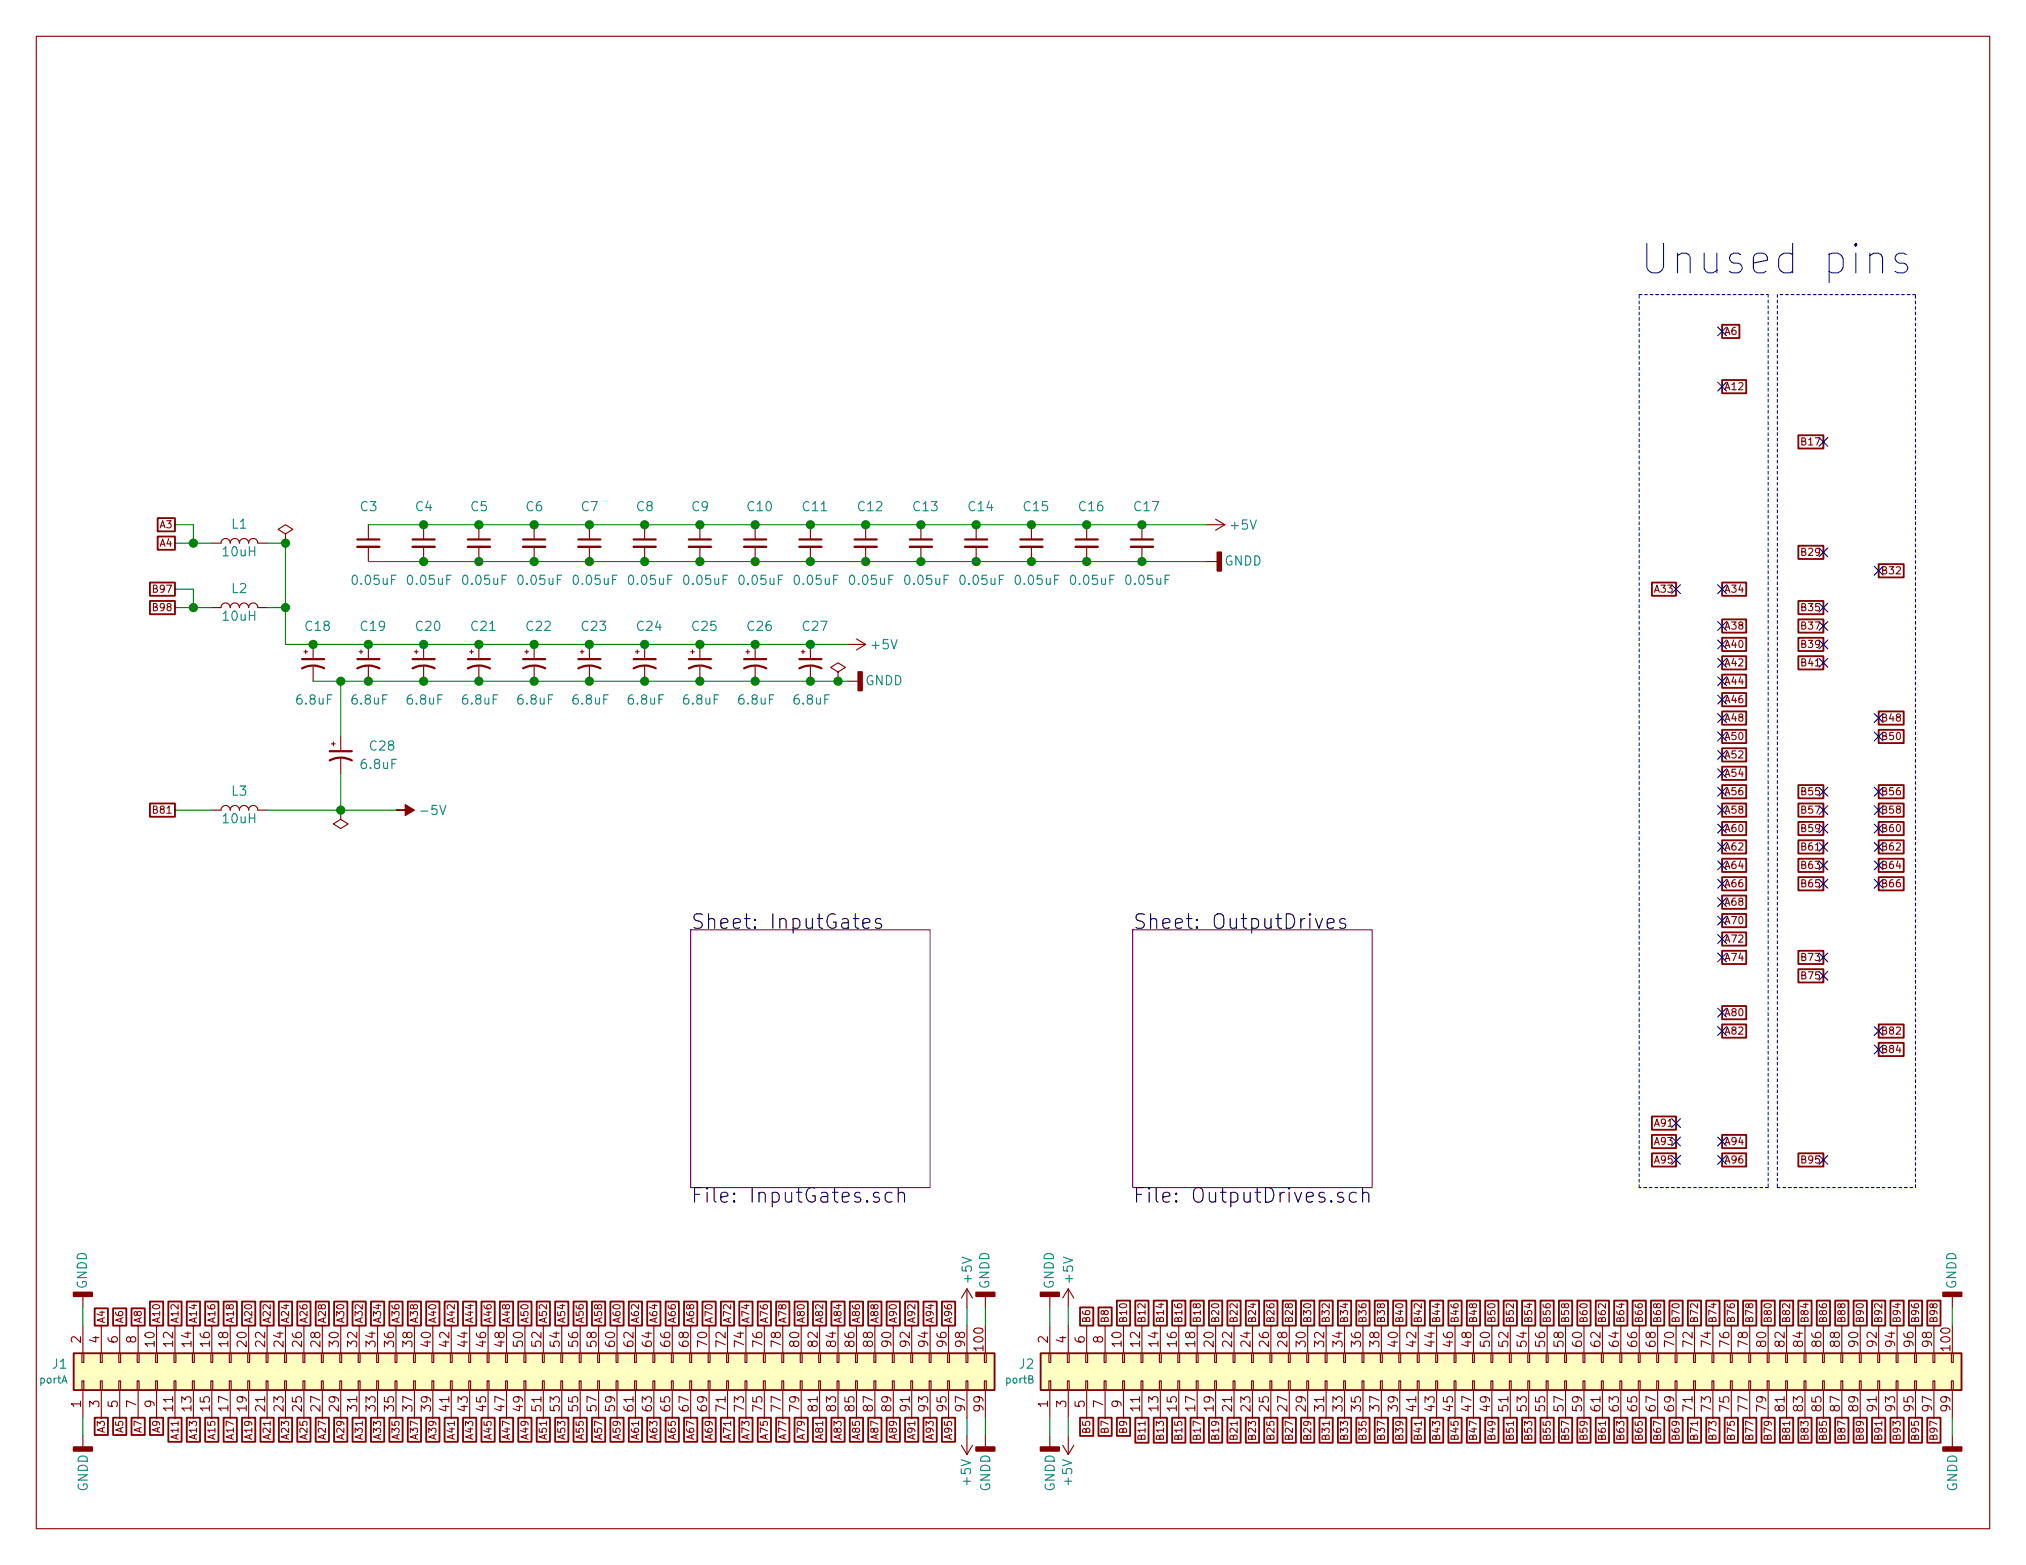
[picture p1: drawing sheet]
<svg xmlns="http://www.w3.org/2000/svg" width="279mm" height="216mm" viewBox="0 0 279 216" stroke-linecap="round" stroke-linejoin="round" font-family="sans-serif">
<defs><g id="words">
<text font-size="5.7" fill="#0000c2" x="226.1" y="37.8">Unused pins</text>
<g font-size="2.8">
<text x="95.2" y="128.2">Sheet: InputGates</text>
<text x="156.2" y="128.2">Sheet: OutputDrives</text>
<text x="95.2" y="165.9">File: InputGates.sch</text>
<text x="156.2" y="165.9">File: OutputDrives.sch</text>
</g>
<g font-size="1.8" fill="#008484">
<text x="49.7" y="70.5">C3</text>
<text x="57.4" y="70.5">C4</text>
<text x="65" y="70.5">C5</text>
<text x="72.6" y="70.5">C6</text>
<text x="80.2" y="70.5">C7</text>
<text x="87.8" y="70.5">C8</text>
<text x="95.5" y="70.5">C9</text>
<text x="103.1" y="70.5">C10</text>
<text x="110.8" y="70.5">C11</text>
<text x="118.4" y="70.5">C12</text>
<text x="126" y="70.5">C13</text>
<text x="133.6" y="70.5">C14</text>
<text x="141.2" y="70.5">C15</text>
<text x="148.9" y="70.5">C16</text>
<text x="156.5" y="70.5">C17</text>
<text x="30.8" y="76.8">10uH</text>
<text x="32" y="72.9">L1</text>
<text x="169.8" y="73.1">+5V</text>
<text x="32" y="81.8">L2</text>
<text x="48.8" y="80.7">0.05uF</text>
<text x="56.4" y="80.7">0.05uF</text>
<text x="64" y="80.7">0.05uF</text>
<text x="71.6" y="80.7">0.05uF</text>
<text x="79.2" y="80.7">0.05uF</text>
<text x="86.9" y="80.7">0.05uF</text>
<text x="94.5" y="80.7">0.05uF</text>
<text x="102.1" y="80.7">0.05uF</text>
<text x="109.7" y="80.7">0.05uF</text>
<text x="117.3" y="80.7">0.05uF</text>
<text x="125" y="80.7">0.05uF</text>
<text x="132.6" y="80.7">0.05uF</text>
<text x="140.2" y="80.7">0.05uF</text>
<text x="147.8" y="80.7">0.05uF</text>
<text x="155.4" y="80.7">0.05uF</text>
<text x="168.9" y="78">GNDD</text>
<text x="30.8" y="85.6">10uH</text>
<text x="42.2" y="87">C18</text>
<text x="49.8" y="87">C19</text>
<text x="57.4" y="87">C20</text>
<text x="65" y="87">C21</text>
<text x="72.7" y="87">C22</text>
<text x="80.3" y="87">C23</text>
<text x="87.9" y="87">C24</text>
<text x="95.5" y="87">C25</text>
<text x="103.1" y="87">C26</text>
<text x="110.8" y="87">C27</text>
<text x="120.3" y="89.6">+5V</text>
<text x="119.3" y="94.5">GNDD</text>
<text x="41" y="97.2">6.8uF</text>
<text x="48.6" y="97.2">6.8uF</text>
<text x="56.3" y="97.2">6.8uF</text>
<text x="63.9" y="97.2">6.8uF</text>
<text x="71.5" y="97.2">6.8uF</text>
<text x="79.1" y="97.2">6.8uF</text>
<text x="86.7" y="97.2">6.8uF</text>
<text x="94.4" y="97.2">6.8uF</text>
<text x="102" y="97.2">6.8uF</text>
<text x="109.6" y="97.2">6.8uF</text>
<text x="49.9" y="106.1">6.8uF</text>
<text x="51.1" y="103.6">C28</text>
<text x="30.8" y="113.6">10uH</text>
<text x="32" y="109.8">L3</text>
<text x="58.3" y="112.4">-5V</text>
<text x="12" y="177.9" transform="rotate(-90 12 177.9)">GNDD</text>
<text x="134" y="176.9" transform="rotate(-90 134 176.9)">+5V</text>
<text x="136.4" y="177.9" transform="rotate(-90 136.4 177.9)">GNDD</text>
<text x="145.3" y="177.9" transform="rotate(-90 145.3 177.9)">GNDD</text>
<text x="148" y="176.9" transform="rotate(-90 148 176.9)">+5V</text>
<text x="269.8" y="177.9" transform="rotate(-90 269.8 177.9)">GNDD</text>
<text x="7.3" y="188.8">J1</text>
<text x="140.6" y="188.8">J2</text>
<text x="12.1" y="205.8" transform="rotate(-90 12.1 205.8)">GNDD</text>
<text x="133.9" y="204.8" transform="rotate(-90 133.9 204.8)">+5V</text>
<text x="136.6" y="205.8" transform="rotate(-90 136.6 205.8)">GNDD</text>
<text x="145.5" y="205.8" transform="rotate(-90 145.5 205.8)">GNDD</text>
<text x="147.9" y="204.8" transform="rotate(-90 147.9 204.8)">+5V</text>
<text x="269.9" y="205.8" transform="rotate(-90 269.9 205.8)">GNDD</text>
</g>
<g font-size="1.8" fill="#840000">
<text x="11.2" y="185.3" transform="rotate(-90 11.2 185.3)">2</text>
<text x="13.7" y="185.3" transform="rotate(-90 13.7 185.3)">4</text>
<text x="16.3" y="185.3" transform="rotate(-90 16.3 185.3)">6</text>
<text x="18.8" y="185.3" transform="rotate(-90 18.8 185.3)">8</text>
<text x="21.3" y="185.8" transform="rotate(-90 21.3 185.8)">10</text>
<text x="23.9" y="185.8" transform="rotate(-90 23.9 185.8)">12</text>
<text x="26.4" y="185.8" transform="rotate(-90 26.4 185.8)">14</text>
<text x="29" y="185.8" transform="rotate(-90 29 185.8)">16</text>
<text x="31.5" y="185.8" transform="rotate(-90 31.5 185.8)">18</text>
<text x="34" y="185.8" transform="rotate(-90 34 185.8)">20</text>
<text x="36.6" y="185.8" transform="rotate(-90 36.6 185.8)">22</text>
<text x="39.1" y="185.8" transform="rotate(-90 39.1 185.8)">24</text>
<text x="41.7" y="185.8" transform="rotate(-90 41.7 185.8)">26</text>
<text x="44.2" y="185.8" transform="rotate(-90 44.2 185.8)">28</text>
<text x="46.7" y="185.8" transform="rotate(-90 46.7 185.8)">30</text>
<text x="49.3" y="185.8" transform="rotate(-90 49.3 185.8)">32</text>
<text x="51.8" y="185.8" transform="rotate(-90 51.8 185.8)">34</text>
<text x="54.4" y="185.8" transform="rotate(-90 54.4 185.8)">36</text>
<text x="56.9" y="185.8" transform="rotate(-90 56.9 185.8)">38</text>
<text x="59.4" y="185.8" transform="rotate(-90 59.4 185.8)">40</text>
<text x="62" y="185.8" transform="rotate(-90 62 185.8)">42</text>
<text x="64.5" y="185.8" transform="rotate(-90 64.5 185.8)">44</text>
<text x="67.1" y="185.8" transform="rotate(-90 67.1 185.8)">46</text>
<text x="69.6" y="185.8" transform="rotate(-90 69.6 185.8)">48</text>
<text x="72.1" y="185.8" transform="rotate(-90 72.1 185.8)">50</text>
<text x="74.7" y="185.8" transform="rotate(-90 74.7 185.8)">52</text>
<text x="77.2" y="185.8" transform="rotate(-90 77.2 185.8)">54</text>
<text x="79.8" y="185.8" transform="rotate(-90 79.8 185.8)">56</text>
<text x="82.3" y="185.8" transform="rotate(-90 82.3 185.8)">58</text>
<text x="84.8" y="185.8" transform="rotate(-90 84.8 185.8)">60</text>
<text x="87.4" y="185.8" transform="rotate(-90 87.4 185.8)">62</text>
<text x="89.9" y="185.8" transform="rotate(-90 89.9 185.8)">64</text>
<text x="92.5" y="185.8" transform="rotate(-90 92.5 185.8)">66</text>
<text x="95" y="185.8" transform="rotate(-90 95 185.8)">68</text>
<text x="97.5" y="185.8" transform="rotate(-90 97.5 185.8)">70</text>
<text x="100.1" y="185.8" transform="rotate(-90 100.1 185.8)">72</text>
<text x="102.6" y="185.8" transform="rotate(-90 102.6 185.8)">74</text>
<text x="105.2" y="185.8" transform="rotate(-90 105.2 185.8)">76</text>
<text x="107.7" y="185.8" transform="rotate(-90 107.7 185.8)">78</text>
<text x="110.2" y="185.8" transform="rotate(-90 110.2 185.8)">80</text>
<text x="112.8" y="185.8" transform="rotate(-90 112.8 185.8)">82</text>
<text x="115.3" y="185.8" transform="rotate(-90 115.3 185.8)">84</text>
<text x="117.9" y="185.8" transform="rotate(-90 117.9 185.8)">86</text>
<text x="120.4" y="185.8" transform="rotate(-90 120.4 185.8)">88</text>
<text x="122.9" y="185.8" transform="rotate(-90 122.9 185.8)">90</text>
<text x="125.5" y="185.8" transform="rotate(-90 125.5 185.8)">92</text>
<text x="128" y="185.8" transform="rotate(-90 128 185.8)">94</text>
<text x="130.6" y="185.8" transform="rotate(-90 130.6 185.8)">96</text>
<text x="133.1" y="185.8" transform="rotate(-90 133.1 185.8)">98</text>
<text x="144.5" y="185.3" transform="rotate(-90 144.5 185.3)">2</text>
<text x="147.1" y="185.3" transform="rotate(-90 147.1 185.3)">4</text>
<text x="149.6" y="185.3" transform="rotate(-90 149.6 185.3)">6</text>
<text x="152.1" y="185.3" transform="rotate(-90 152.1 185.3)">8</text>
<text x="154.7" y="185.8" transform="rotate(-90 154.7 185.8)">10</text>
<text x="157.2" y="185.8" transform="rotate(-90 157.2 185.8)">12</text>
<text x="159.8" y="185.8" transform="rotate(-90 159.8 185.8)">14</text>
<text x="162.3" y="185.8" transform="rotate(-90 162.3 185.8)">16</text>
<text x="164.8" y="185.8" transform="rotate(-90 164.8 185.8)">18</text>
<text x="167.4" y="185.8" transform="rotate(-90 167.4 185.8)">20</text>
<text x="169.9" y="185.8" transform="rotate(-90 169.9 185.8)">22</text>
<text x="172.5" y="185.8" transform="rotate(-90 172.5 185.8)">24</text>
<text x="175" y="185.8" transform="rotate(-90 175 185.8)">26</text>
<text x="177.5" y="185.8" transform="rotate(-90 177.5 185.8)">28</text>
<text x="180.1" y="185.8" transform="rotate(-90 180.1 185.8)">30</text>
<text x="182.6" y="185.8" transform="rotate(-90 182.6 185.8)">32</text>
<text x="185.2" y="185.8" transform="rotate(-90 185.2 185.8)">34</text>
<text x="187.7" y="185.8" transform="rotate(-90 187.7 185.8)">36</text>
<text x="190.2" y="185.8" transform="rotate(-90 190.2 185.8)">38</text>
<text x="192.8" y="185.8" transform="rotate(-90 192.8 185.8)">40</text>
<text x="195.3" y="185.8" transform="rotate(-90 195.3 185.8)">42</text>
<text x="197.9" y="185.8" transform="rotate(-90 197.9 185.8)">44</text>
<text x="200.4" y="185.8" transform="rotate(-90 200.4 185.8)">46</text>
<text x="202.9" y="185.8" transform="rotate(-90 202.9 185.8)">48</text>
<text x="205.5" y="185.8" transform="rotate(-90 205.5 185.8)">50</text>
<text x="208" y="185.8" transform="rotate(-90 208 185.8)">52</text>
<text x="210.6" y="185.8" transform="rotate(-90 210.6 185.8)">54</text>
<text x="213.1" y="185.8" transform="rotate(-90 213.1 185.8)">56</text>
<text x="215.6" y="185.8" transform="rotate(-90 215.6 185.8)">58</text>
<text x="218.2" y="185.8" transform="rotate(-90 218.2 185.8)">60</text>
<text x="220.7" y="185.8" transform="rotate(-90 220.7 185.8)">62</text>
<text x="223.3" y="185.8" transform="rotate(-90 223.3 185.8)">64</text>
<text x="225.8" y="185.8" transform="rotate(-90 225.8 185.8)">66</text>
<text x="228.3" y="185.8" transform="rotate(-90 228.3 185.8)">68</text>
<text x="230.9" y="185.8" transform="rotate(-90 230.9 185.8)">70</text>
<text x="233.4" y="185.8" transform="rotate(-90 233.4 185.8)">72</text>
<text x="236" y="185.8" transform="rotate(-90 236 185.8)">74</text>
<text x="238.5" y="185.8" transform="rotate(-90 238.5 185.8)">76</text>
<text x="241" y="185.8" transform="rotate(-90 241 185.8)">78</text>
<text x="243.6" y="185.8" transform="rotate(-90 243.6 185.8)">80</text>
<text x="246.1" y="185.8" transform="rotate(-90 246.1 185.8)">82</text>
<text x="248.7" y="185.8" transform="rotate(-90 248.7 185.8)">84</text>
<text x="251.2" y="185.8" transform="rotate(-90 251.2 185.8)">86</text>
<text x="253.7" y="185.8" transform="rotate(-90 253.7 185.8)">88</text>
<text x="256.3" y="185.8" transform="rotate(-90 256.3 185.8)">90</text>
<text x="258.8" y="185.8" transform="rotate(-90 258.8 185.8)">92</text>
<text x="261.4" y="185.8" transform="rotate(-90 261.4 185.8)">94</text>
<text x="263.9" y="185.8" transform="rotate(-90 263.9 185.8)">96</text>
<text x="266.4" y="185.8" transform="rotate(-90 266.4 185.8)">98</text>
<text x="135.6" y="186.3" transform="rotate(-90 135.6 186.3)">100</text>
<text x="269" y="186.3" transform="rotate(-90 269 186.3)">100</text>
<text x="11.2" y="194.2" transform="rotate(-90 11.2 194.2)">1</text>
<text x="13.7" y="194.2" transform="rotate(-90 13.7 194.2)">3</text>
<text x="16.3" y="194.2" transform="rotate(-90 16.3 194.2)">5</text>
<text x="18.8" y="194.2" transform="rotate(-90 18.8 194.2)">7</text>
<text x="21.3" y="194.2" transform="rotate(-90 21.3 194.2)">9</text>
<text x="23.9" y="194.6" transform="rotate(-90 23.9 194.6)">11</text>
<text x="26.4" y="194.6" transform="rotate(-90 26.4 194.6)">13</text>
<text x="29" y="194.6" transform="rotate(-90 29 194.6)">15</text>
<text x="31.5" y="194.6" transform="rotate(-90 31.5 194.6)">17</text>
<text x="34" y="194.6" transform="rotate(-90 34 194.6)">19</text>
<text x="36.6" y="194.6" transform="rotate(-90 36.6 194.6)">21</text>
<text x="39.1" y="194.6" transform="rotate(-90 39.1 194.6)">23</text>
<text x="41.7" y="194.6" transform="rotate(-90 41.7 194.6)">25</text>
<text x="44.2" y="194.6" transform="rotate(-90 44.2 194.6)">27</text>
<text x="46.7" y="194.6" transform="rotate(-90 46.7 194.6)">29</text>
<text x="49.3" y="194.6" transform="rotate(-90 49.3 194.6)">31</text>
<text x="51.8" y="194.6" transform="rotate(-90 51.8 194.6)">33</text>
<text x="54.4" y="194.6" transform="rotate(-90 54.4 194.6)">35</text>
<text x="56.9" y="194.6" transform="rotate(-90 56.9 194.6)">37</text>
<text x="59.4" y="194.6" transform="rotate(-90 59.4 194.6)">39</text>
<text x="62" y="194.6" transform="rotate(-90 62 194.6)">41</text>
<text x="64.5" y="194.6" transform="rotate(-90 64.5 194.6)">43</text>
<text x="67.1" y="194.6" transform="rotate(-90 67.1 194.6)">45</text>
<text x="69.6" y="194.6" transform="rotate(-90 69.6 194.6)">47</text>
<text x="72.1" y="194.6" transform="rotate(-90 72.1 194.6)">49</text>
<text x="74.7" y="194.6" transform="rotate(-90 74.7 194.6)">51</text>
<text x="77.2" y="194.6" transform="rotate(-90 77.2 194.6)">53</text>
<text x="79.8" y="194.6" transform="rotate(-90 79.8 194.6)">55</text>
<text x="82.3" y="194.6" transform="rotate(-90 82.3 194.6)">57</text>
<text x="84.8" y="194.6" transform="rotate(-90 84.8 194.6)">59</text>
<text x="87.4" y="194.6" transform="rotate(-90 87.4 194.6)">61</text>
<text x="89.9" y="194.6" transform="rotate(-90 89.9 194.6)">63</text>
<text x="92.5" y="194.6" transform="rotate(-90 92.5 194.6)">65</text>
<text x="95" y="194.6" transform="rotate(-90 95 194.6)">67</text>
<text x="97.5" y="194.6" transform="rotate(-90 97.5 194.6)">69</text>
<text x="100.1" y="194.6" transform="rotate(-90 100.1 194.6)">71</text>
<text x="102.6" y="194.6" transform="rotate(-90 102.6 194.6)">73</text>
<text x="105.2" y="194.6" transform="rotate(-90 105.2 194.6)">75</text>
<text x="107.7" y="194.6" transform="rotate(-90 107.7 194.6)">77</text>
<text x="110.2" y="194.6" transform="rotate(-90 110.2 194.6)">79</text>
<text x="112.8" y="194.6" transform="rotate(-90 112.8 194.6)">81</text>
<text x="115.3" y="194.6" transform="rotate(-90 115.3 194.6)">83</text>
<text x="117.9" y="194.6" transform="rotate(-90 117.9 194.6)">85</text>
<text x="120.4" y="194.6" transform="rotate(-90 120.4 194.6)">87</text>
<text x="122.9" y="194.6" transform="rotate(-90 122.9 194.6)">89</text>
<text x="125.5" y="194.6" transform="rotate(-90 125.5 194.6)">91</text>
<text x="128" y="194.6" transform="rotate(-90 128 194.6)">93</text>
<text x="130.6" y="194.6" transform="rotate(-90 130.6 194.6)">95</text>
<text x="133.1" y="194.6" transform="rotate(-90 133.1 194.6)">97</text>
<text x="135.6" y="194.6" transform="rotate(-90 135.6 194.6)">99</text>
<text x="144.5" y="194.2" transform="rotate(-90 144.5 194.2)">1</text>
<text x="147.1" y="194.2" transform="rotate(-90 147.1 194.2)">3</text>
<text x="149.6" y="194.2" transform="rotate(-90 149.6 194.2)">5</text>
<text x="152.1" y="194.2" transform="rotate(-90 152.1 194.2)">7</text>
<text x="154.7" y="194.2" transform="rotate(-90 154.7 194.2)">9</text>
<text x="157.2" y="194.6" transform="rotate(-90 157.2 194.6)">11</text>
<text x="159.8" y="194.6" transform="rotate(-90 159.8 194.6)">13</text>
<text x="162.3" y="194.6" transform="rotate(-90 162.3 194.6)">15</text>
<text x="164.8" y="194.6" transform="rotate(-90 164.8 194.6)">17</text>
<text x="167.4" y="194.6" transform="rotate(-90 167.4 194.6)">19</text>
<text x="169.9" y="194.6" transform="rotate(-90 169.9 194.6)">21</text>
<text x="172.5" y="194.6" transform="rotate(-90 172.5 194.6)">23</text>
<text x="175" y="194.6" transform="rotate(-90 175 194.6)">25</text>
<text x="177.5" y="194.6" transform="rotate(-90 177.5 194.6)">27</text>
<text x="180.1" y="194.6" transform="rotate(-90 180.1 194.6)">29</text>
<text x="182.6" y="194.6" transform="rotate(-90 182.6 194.6)">31</text>
<text x="185.2" y="194.6" transform="rotate(-90 185.2 194.6)">33</text>
<text x="187.7" y="194.6" transform="rotate(-90 187.7 194.6)">35</text>
<text x="190.2" y="194.6" transform="rotate(-90 190.2 194.6)">37</text>
<text x="192.8" y="194.6" transform="rotate(-90 192.8 194.6)">39</text>
<text x="195.3" y="194.6" transform="rotate(-90 195.3 194.6)">41</text>
<text x="197.9" y="194.6" transform="rotate(-90 197.9 194.6)">43</text>
<text x="200.4" y="194.6" transform="rotate(-90 200.4 194.6)">45</text>
<text x="202.9" y="194.6" transform="rotate(-90 202.9 194.6)">47</text>
<text x="205.5" y="194.6" transform="rotate(-90 205.5 194.6)">49</text>
<text x="208" y="194.6" transform="rotate(-90 208 194.6)">51</text>
<text x="210.6" y="194.6" transform="rotate(-90 210.6 194.6)">53</text>
<text x="213.1" y="194.6" transform="rotate(-90 213.1 194.6)">55</text>
<text x="215.6" y="194.6" transform="rotate(-90 215.6 194.6)">57</text>
<text x="218.2" y="194.6" transform="rotate(-90 218.2 194.6)">59</text>
<text x="220.7" y="194.6" transform="rotate(-90 220.7 194.6)">61</text>
<text x="223.3" y="194.6" transform="rotate(-90 223.3 194.6)">63</text>
<text x="225.8" y="194.6" transform="rotate(-90 225.8 194.6)">65</text>
<text x="228.3" y="194.6" transform="rotate(-90 228.3 194.6)">67</text>
<text x="230.9" y="194.6" transform="rotate(-90 230.9 194.6)">69</text>
<text x="233.4" y="194.6" transform="rotate(-90 233.4 194.6)">71</text>
<text x="236" y="194.6" transform="rotate(-90 236 194.6)">73</text>
<text x="238.5" y="194.6" transform="rotate(-90 238.5 194.6)">75</text>
<text x="241" y="194.6" transform="rotate(-90 241 194.6)">77</text>
<text x="243.6" y="194.6" transform="rotate(-90 243.6 194.6)">79</text>
<text x="246.1" y="194.6" transform="rotate(-90 246.1 194.6)">81</text>
<text x="248.7" y="194.6" transform="rotate(-90 248.7 194.6)">83</text>
<text x="251.2" y="194.6" transform="rotate(-90 251.2 194.6)">85</text>
<text x="253.7" y="194.6" transform="rotate(-90 253.7 194.6)">87</text>
<text x="256.3" y="194.6" transform="rotate(-90 256.3 194.6)">89</text>
<text x="258.8" y="194.6" transform="rotate(-90 258.8 194.6)">91</text>
<text x="261.4" y="194.6" transform="rotate(-90 261.4 194.6)">93</text>
<text x="263.9" y="194.6" transform="rotate(-90 263.9 194.6)">95</text>
<text x="266.4" y="194.6" transform="rotate(-90 266.4 194.6)">97</text>
<text x="269" y="194.6" transform="rotate(-90 269 194.6)">99</text>
</g>
<g font-size="1.4" fill="#840000">
<text x="237.7" y="46.2">A6</text>
<text x="237.7" y="53.8">A12</text>
<text x="248.7" y="61.4">B17</text>
<text x="22.1" y="75.4">A4</text>
<text x="22.1" y="72.9">A3</text>
<text x="248.7" y="76.7">B29</text>
<text x="21.3" y="81.8">B97</text>
<text x="228.3" y="81.8">A33</text>
<text x="237.7" y="81.8">A34</text>
<text x="259.3" y="79.2">B32</text>
<text x="21.3" y="84.3">B98</text>
<text x="237.7" y="86.8">A38</text>
<text x="237.7" y="89.4">A40</text>
<text x="248.7" y="84.3">B35</text>
<text x="248.7" y="86.8">B37</text>
<text x="248.7" y="89.4">B39</text>
<text x="237.7" y="91.9">A42</text>
<text x="237.7" y="94.5">A44</text>
<text x="248.7" y="91.9">B41</text>
<text x="237.7" y="97">A46</text>
<text x="237.7" y="99.5">A48</text>
<text x="259.3" y="99.5">B48</text>
<text x="237.7" y="102.1">A50</text>
<text x="237.7" y="107.2">A54</text>
<text x="237.7" y="104.6">A52</text>
<text x="259.3" y="102.1">B50</text>
<text x="21.3" y="112.2">B81</text>
<text x="237.7" y="109.7">A56</text>
<text x="237.7" y="112.2">A58</text>
<text x="248.7" y="109.7">B55</text>
<text x="248.7" y="112.2">B57</text>
<text x="259.3" y="112.2">B58</text>
<text x="259.3" y="109.7">B56</text>
<text x="237.7" y="114.8">A60</text>
<text x="237.7" y="117.3">A62</text>
<text x="237.7" y="119.9">A64</text>
<text x="248.7" y="114.8">B59</text>
<text x="248.7" y="117.3">B61</text>
<text x="248.7" y="119.9">B63</text>
<text x="259.3" y="119.9">B64</text>
<text x="259.3" y="117.3">B62</text>
<text x="259.3" y="114.8">B60</text>
<text x="237.7" y="122.4">A66</text>
<text x="237.7" y="124.9">A68</text>
<text x="248.7" y="122.4">B65</text>
<text x="259.3" y="122.4">B66</text>
<text x="237.7" y="127.5">A70</text>
<text x="237.7" y="130">A72</text>
<text x="237.7" y="132.6">A74</text>
<text x="248.7" y="132.6">B73</text>
<text x="248.7" y="135.1">B75</text>
<text x="237.7" y="140.2">A80</text>
<text x="237.7" y="142.7">A82</text>
<text x="259.3" y="142.7">B82</text>
<text x="259.3" y="145.3">B84</text>
<text x="228.3" y="155.4">A91</text>
<text x="228.3" y="160.5">A95</text>
<text x="228.3" y="158">A93</text>
<text x="237.7" y="158">A94</text>
<text x="237.7" y="160.5">A96</text>
<text x="248.7" y="160.5">B95</text>
<text x="14.5" y="182.6" transform="rotate(-90 14.5 182.6)">A4</text>
<text x="17" y="182.6" transform="rotate(-90 17 182.6)">A6</text>
<text x="19.5" y="182.6" transform="rotate(-90 19.5 182.6)">A8</text>
<text x="22.1" y="182.6" transform="rotate(-90 22.1 182.6)">A10</text>
<text x="24.6" y="182.6" transform="rotate(-90 24.6 182.6)">A12</text>
<text x="27.2" y="182.6" transform="rotate(-90 27.2 182.6)">A14</text>
<text x="29.7" y="182.6" transform="rotate(-90 29.7 182.6)">A16</text>
<text x="32.2" y="182.6" transform="rotate(-90 32.2 182.6)">A18</text>
<text x="34.8" y="182.6" transform="rotate(-90 34.8 182.6)">A20</text>
<text x="37.3" y="182.6" transform="rotate(-90 37.3 182.6)">A22</text>
<text x="39.9" y="182.6" transform="rotate(-90 39.9 182.6)">A24</text>
<text x="42.4" y="182.6" transform="rotate(-90 42.4 182.6)">A26</text>
<text x="44.9" y="182.6" transform="rotate(-90 44.9 182.6)">A28</text>
<text x="47.5" y="182.6" transform="rotate(-90 47.5 182.6)">A30</text>
<text x="50" y="182.6" transform="rotate(-90 50 182.6)">A32</text>
<text x="52.6" y="182.6" transform="rotate(-90 52.6 182.6)">A34</text>
<text x="55.1" y="182.6" transform="rotate(-90 55.1 182.6)">A36</text>
<text x="57.6" y="182.6" transform="rotate(-90 57.6 182.6)">A38</text>
<text x="60.2" y="182.6" transform="rotate(-90 60.2 182.6)">A40</text>
<text x="62.7" y="182.6" transform="rotate(-90 62.7 182.6)">A42</text>
<text x="65.3" y="182.6" transform="rotate(-90 65.3 182.6)">A44</text>
<text x="67.8" y="182.6" transform="rotate(-90 67.8 182.6)">A46</text>
<text x="70.3" y="182.6" transform="rotate(-90 70.3 182.6)">A48</text>
<text x="72.9" y="182.6" transform="rotate(-90 72.9 182.6)">A50</text>
<text x="75.4" y="182.6" transform="rotate(-90 75.4 182.6)">A52</text>
<text x="78" y="182.6" transform="rotate(-90 78 182.6)">A54</text>
<text x="80.5" y="182.6" transform="rotate(-90 80.5 182.6)">A56</text>
<text x="83" y="182.6" transform="rotate(-90 83 182.6)">A58</text>
<text x="85.6" y="182.6" transform="rotate(-90 85.6 182.6)">A60</text>
<text x="88.1" y="182.6" transform="rotate(-90 88.1 182.6)">A62</text>
<text x="90.7" y="182.6" transform="rotate(-90 90.7 182.6)">A64</text>
<text x="93.2" y="182.6" transform="rotate(-90 93.2 182.6)">A66</text>
<text x="95.7" y="182.6" transform="rotate(-90 95.7 182.6)">A68</text>
<text x="98.3" y="182.6" transform="rotate(-90 98.3 182.6)">A70</text>
<text x="100.8" y="182.6" transform="rotate(-90 100.8 182.6)">A72</text>
<text x="103.4" y="182.6" transform="rotate(-90 103.4 182.6)">A74</text>
<text x="105.9" y="182.6" transform="rotate(-90 105.9 182.6)">A76</text>
<text x="108.4" y="182.6" transform="rotate(-90 108.4 182.6)">A78</text>
<text x="111" y="182.6" transform="rotate(-90 111 182.6)">A80</text>
<text x="113.5" y="182.6" transform="rotate(-90 113.5 182.6)">A82</text>
<text x="116.1" y="182.6" transform="rotate(-90 116.1 182.6)">A84</text>
<text x="118.6" y="182.6" transform="rotate(-90 118.6 182.6)">A86</text>
<text x="121.1" y="182.6" transform="rotate(-90 121.1 182.6)">A88</text>
<text x="123.7" y="182.6" transform="rotate(-90 123.7 182.6)">A90</text>
<text x="126.2" y="182.6" transform="rotate(-90 126.2 182.6)">A92</text>
<text x="128.8" y="182.6" transform="rotate(-90 128.8 182.6)">A94</text>
<text x="131.3" y="182.6" transform="rotate(-90 131.3 182.6)">A96</text>
<text x="150.3" y="182.6" transform="rotate(-90 150.3 182.6)">B6</text>
<text x="152.9" y="182.6" transform="rotate(-90 152.9 182.6)">B8</text>
<text x="155.4" y="182.6" transform="rotate(-90 155.4 182.6)">B10</text>
<text x="158" y="182.6" transform="rotate(-90 158 182.6)">B12</text>
<text x="160.5" y="182.6" transform="rotate(-90 160.5 182.6)">B14</text>
<text x="163" y="182.6" transform="rotate(-90 163 182.6)">B16</text>
<text x="165.6" y="182.6" transform="rotate(-90 165.6 182.6)">B18</text>
<text x="168.1" y="182.6" transform="rotate(-90 168.1 182.6)">B20</text>
<text x="170.7" y="182.6" transform="rotate(-90 170.7 182.6)">B22</text>
<text x="173.2" y="182.6" transform="rotate(-90 173.2 182.6)">B24</text>
<text x="175.7" y="182.6" transform="rotate(-90 175.7 182.6)">B26</text>
<text x="178.3" y="182.6" transform="rotate(-90 178.3 182.6)">B28</text>
<text x="180.8" y="182.6" transform="rotate(-90 180.8 182.6)">B30</text>
<text x="183.4" y="182.6" transform="rotate(-90 183.4 182.6)">B32</text>
<text x="185.9" y="182.6" transform="rotate(-90 185.9 182.6)">B34</text>
<text x="188.4" y="182.6" transform="rotate(-90 188.4 182.6)">B36</text>
<text x="191" y="182.6" transform="rotate(-90 191 182.6)">B38</text>
<text x="193.5" y="182.6" transform="rotate(-90 193.5 182.6)">B40</text>
<text x="196.1" y="182.6" transform="rotate(-90 196.1 182.6)">B42</text>
<text x="198.6" y="182.6" transform="rotate(-90 198.6 182.6)">B44</text>
<text x="201.1" y="182.6" transform="rotate(-90 201.1 182.6)">B46</text>
<text x="203.7" y="182.6" transform="rotate(-90 203.7 182.6)">B48</text>
<text x="206.2" y="182.6" transform="rotate(-90 206.2 182.6)">B50</text>
<text x="208.8" y="182.6" transform="rotate(-90 208.8 182.6)">B52</text>
<text x="211.3" y="182.6" transform="rotate(-90 211.3 182.6)">B54</text>
<text x="213.8" y="182.6" transform="rotate(-90 213.8 182.6)">B56</text>
<text x="216.4" y="182.6" transform="rotate(-90 216.4 182.6)">B58</text>
<text x="218.9" y="182.6" transform="rotate(-90 218.9 182.6)">B60</text>
<text x="221.5" y="182.6" transform="rotate(-90 221.5 182.6)">B62</text>
<text x="224" y="182.6" transform="rotate(-90 224 182.6)">B64</text>
<text x="226.5" y="182.6" transform="rotate(-90 226.5 182.6)">B66</text>
<text x="229.1" y="182.6" transform="rotate(-90 229.1 182.6)">B68</text>
<text x="231.6" y="182.6" transform="rotate(-90 231.6 182.6)">B70</text>
<text x="234.2" y="182.6" transform="rotate(-90 234.2 182.6)">B72</text>
<text x="236.7" y="182.6" transform="rotate(-90 236.7 182.6)">B74</text>
<text x="239.2" y="182.6" transform="rotate(-90 239.2 182.6)">B76</text>
<text x="241.8" y="182.6" transform="rotate(-90 241.8 182.6)">B78</text>
<text x="244.3" y="182.6" transform="rotate(-90 244.3 182.6)">B80</text>
<text x="246.9" y="182.6" transform="rotate(-90 246.9 182.6)">B82</text>
<text x="249.4" y="182.6" transform="rotate(-90 249.4 182.6)">B84</text>
<text x="251.9" y="182.6" transform="rotate(-90 251.9 182.6)">B86</text>
<text x="254.5" y="182.6" transform="rotate(-90 254.5 182.6)">B88</text>
<text x="257" y="182.6" transform="rotate(-90 257 182.6)">B90</text>
<text x="259.6" y="182.6" transform="rotate(-90 259.6 182.6)">B92</text>
<text x="262.1" y="182.6" transform="rotate(-90 262.1 182.6)">B94</text>
<text x="264.6" y="182.6" transform="rotate(-90 264.6 182.6)">B96</text>
<text x="267.2" y="182.6" transform="rotate(-90 267.2 182.6)">B98</text>
<text x="14.5" y="197.6" transform="rotate(-90 14.5 197.6)">A3</text>
<text x="17" y="197.6" transform="rotate(-90 17 197.6)">A5</text>
<text x="19.5" y="197.6" transform="rotate(-90 19.5 197.6)">A7</text>
<text x="22.1" y="197.6" transform="rotate(-90 22.1 197.6)">A9</text>
<text x="150.3" y="197.6" transform="rotate(-90 150.3 197.6)">B5</text>
<text x="152.9" y="197.6" transform="rotate(-90 152.9 197.6)">B7</text>
<text x="155.4" y="197.6" transform="rotate(-90 155.4 197.6)">B9</text>
<text x="24.6" y="198.4" transform="rotate(-90 24.6 198.4)">A11</text>
<text x="27.2" y="198.4" transform="rotate(-90 27.2 198.4)">A13</text>
<text x="29.7" y="198.4" transform="rotate(-90 29.7 198.4)">A15</text>
<text x="32.2" y="198.4" transform="rotate(-90 32.2 198.4)">A17</text>
<text x="34.8" y="198.4" transform="rotate(-90 34.8 198.4)">A19</text>
<text x="37.3" y="198.4" transform="rotate(-90 37.3 198.4)">A21</text>
<text x="39.9" y="198.4" transform="rotate(-90 39.9 198.4)">A23</text>
<text x="42.4" y="198.4" transform="rotate(-90 42.4 198.4)">A25</text>
<text x="44.9" y="198.4" transform="rotate(-90 44.9 198.4)">A27</text>
<text x="47.5" y="198.4" transform="rotate(-90 47.5 198.4)">A29</text>
<text x="50" y="198.4" transform="rotate(-90 50 198.4)">A31</text>
<text x="52.6" y="198.4" transform="rotate(-90 52.6 198.4)">A33</text>
<text x="55.1" y="198.4" transform="rotate(-90 55.1 198.4)">A35</text>
<text x="57.6" y="198.4" transform="rotate(-90 57.6 198.4)">A37</text>
<text x="60.2" y="198.4" transform="rotate(-90 60.2 198.4)">A39</text>
<text x="62.7" y="198.4" transform="rotate(-90 62.7 198.4)">A41</text>
<text x="65.3" y="198.4" transform="rotate(-90 65.3 198.4)">A43</text>
<text x="67.8" y="198.4" transform="rotate(-90 67.8 198.4)">A45</text>
<text x="70.3" y="198.4" transform="rotate(-90 70.3 198.4)">A47</text>
<text x="72.9" y="198.4" transform="rotate(-90 72.9 198.4)">A49</text>
<text x="75.4" y="198.4" transform="rotate(-90 75.4 198.4)">A51</text>
<text x="78" y="198.4" transform="rotate(-90 78 198.4)">A53</text>
<text x="80.5" y="198.4" transform="rotate(-90 80.5 198.4)">A55</text>
<text x="83" y="198.4" transform="rotate(-90 83 198.4)">A57</text>
<text x="85.6" y="198.4" transform="rotate(-90 85.6 198.4)">A59</text>
<text x="88.1" y="198.4" transform="rotate(-90 88.1 198.4)">A61</text>
<text x="90.7" y="198.4" transform="rotate(-90 90.7 198.4)">A63</text>
<text x="93.2" y="198.4" transform="rotate(-90 93.2 198.4)">A65</text>
<text x="95.7" y="198.4" transform="rotate(-90 95.7 198.4)">A67</text>
<text x="98.3" y="198.4" transform="rotate(-90 98.3 198.4)">A69</text>
<text x="100.8" y="198.4" transform="rotate(-90 100.8 198.4)">A71</text>
<text x="103.4" y="198.4" transform="rotate(-90 103.4 198.4)">A73</text>
<text x="105.9" y="198.4" transform="rotate(-90 105.9 198.4)">A75</text>
<text x="108.4" y="198.4" transform="rotate(-90 108.4 198.4)">A77</text>
<text x="111" y="198.4" transform="rotate(-90 111 198.4)">A79</text>
<text x="113.5" y="198.4" transform="rotate(-90 113.5 198.4)">A81</text>
<text x="116.1" y="198.4" transform="rotate(-90 116.1 198.4)">A83</text>
<text x="118.6" y="198.4" transform="rotate(-90 118.6 198.4)">A85</text>
<text x="121.1" y="198.4" transform="rotate(-90 121.1 198.4)">A87</text>
<text x="123.7" y="198.4" transform="rotate(-90 123.7 198.4)">A89</text>
<text x="126.2" y="198.4" transform="rotate(-90 126.2 198.4)">A91</text>
<text x="128.8" y="198.4" transform="rotate(-90 128.8 198.4)">A93</text>
<text x="131.3" y="198.4" transform="rotate(-90 131.3 198.4)">A95</text>
<text x="158" y="198.4" transform="rotate(-90 158 198.4)">B11</text>
<text x="160.5" y="198.4" transform="rotate(-90 160.5 198.4)">B13</text>
<text x="163" y="198.4" transform="rotate(-90 163 198.4)">B15</text>
<text x="165.6" y="198.4" transform="rotate(-90 165.6 198.4)">B17</text>
<text x="168.1" y="198.4" transform="rotate(-90 168.1 198.4)">B19</text>
<text x="170.7" y="198.4" transform="rotate(-90 170.7 198.4)">B21</text>
<text x="173.2" y="198.4" transform="rotate(-90 173.2 198.4)">B23</text>
<text x="175.7" y="198.4" transform="rotate(-90 175.7 198.4)">B25</text>
<text x="178.3" y="198.4" transform="rotate(-90 178.3 198.4)">B27</text>
<text x="180.8" y="198.4" transform="rotate(-90 180.8 198.4)">B29</text>
<text x="183.4" y="198.4" transform="rotate(-90 183.4 198.4)">B31</text>
<text x="185.9" y="198.4" transform="rotate(-90 185.9 198.4)">B33</text>
<text x="188.4" y="198.4" transform="rotate(-90 188.4 198.4)">B35</text>
<text x="191" y="198.4" transform="rotate(-90 191 198.4)">B37</text>
<text x="193.5" y="198.4" transform="rotate(-90 193.5 198.4)">B39</text>
<text x="196.1" y="198.4" transform="rotate(-90 196.1 198.4)">B41</text>
<text x="198.6" y="198.4" transform="rotate(-90 198.6 198.4)">B43</text>
<text x="201.1" y="198.4" transform="rotate(-90 201.1 198.4)">B45</text>
<text x="203.7" y="198.4" transform="rotate(-90 203.7 198.4)">B47</text>
<text x="206.2" y="198.4" transform="rotate(-90 206.2 198.4)">B49</text>
<text x="208.8" y="198.4" transform="rotate(-90 208.8 198.4)">B51</text>
<text x="211.3" y="198.4" transform="rotate(-90 211.3 198.4)">B53</text>
<text x="213.8" y="198.4" transform="rotate(-90 213.8 198.4)">B55</text>
<text x="216.4" y="198.4" transform="rotate(-90 216.4 198.4)">B57</text>
<text x="218.9" y="198.4" transform="rotate(-90 218.9 198.4)">B59</text>
<text x="221.5" y="198.4" transform="rotate(-90 221.5 198.4)">B61</text>
<text x="224" y="198.4" transform="rotate(-90 224 198.4)">B63</text>
<text x="226.5" y="198.4" transform="rotate(-90 226.5 198.4)">B65</text>
<text x="229.1" y="198.4" transform="rotate(-90 229.1 198.4)">B67</text>
<text x="231.6" y="198.4" transform="rotate(-90 231.6 198.4)">B69</text>
<text x="234.2" y="198.4" transform="rotate(-90 234.2 198.4)">B71</text>
<text x="236.7" y="198.4" transform="rotate(-90 236.7 198.4)">B73</text>
<text x="239.2" y="198.4" transform="rotate(-90 239.2 198.4)">B75</text>
<text x="241.8" y="198.4" transform="rotate(-90 241.8 198.4)">B77</text>
<text x="244.3" y="198.4" transform="rotate(-90 244.3 198.4)">B79</text>
<text x="246.9" y="198.4" transform="rotate(-90 246.9 198.4)">B81</text>
<text x="249.4" y="198.4" transform="rotate(-90 249.4 198.4)">B83</text>
<text x="251.9" y="198.4" transform="rotate(-90 251.9 198.4)">B85</text>
<text x="254.5" y="198.4" transform="rotate(-90 254.5 198.4)">B87</text>
<text x="257" y="198.4" transform="rotate(-90 257 198.4)">B89</text>
<text x="259.6" y="198.4" transform="rotate(-90 259.6 198.4)">B91</text>
<text x="262.1" y="198.4" transform="rotate(-90 262.1 198.4)">B93</text>
<text x="264.6" y="198.4" transform="rotate(-90 264.6 198.4)">B95</text>
<text x="267.2" y="198.4" transform="rotate(-90 267.2 198.4)">B97</text>
</g>
<g font-size="1.4" fill="#008484">
<text x="5.5" y="190.9">portA</text>
<text x="138.8" y="190.9">portB</text>
</g>
</g></defs>
<g fill="none" stroke="#840000" stroke-width=".15">
<path d="M5 5h269.4v205.9h-269.4zM29.2 74.9h1.3a.63 .63 0 0 1 .6-.6 .63 .63 0 0 1 .6 .6 .63 .63 0 0 1 .7-.6 .63 .63 0 0 1 .6 .6 .63 .63 0 0 1 .7-.6 .63 .63 0 0 1 .6 .6 .63 .63 0 0 1 .6-.6 .63 .63 0 0 1 .7 .6h1.2M39.4 73.7l1-.7-1-.6-1 .6 1 .7v1.2M39.4 74.9h.1M50.8 72.4v2M50.8 75.4v2.1M58.4 72.4v2M58.4 75.4v2.1M66 72.4v2M66 75.4v2.1M73.7 72.4v2M73.7 75.4v2.1"/>
<path d="M81.3 72.4v2M81.3 75.4v2.1M88.9 72.4v2M88.9 75.4v2.1M96.5 72.4v2M96.5 75.4v2.1M104.1 72.4v2M104.1 75.4v2.1M111.8 72.4v2M111.8 75.4v2.1M119.4 72.4v2M119.4 75.4v2.1"/>
<path d="M127 72.4v2M127 75.4v2.1M134.6 72.4v2M134.6 75.4v2.1M142.2 72.4v2M142.2 75.4v2.1M149.9 72.4v2M149.9 75.4v2.1M157.5 72.4v2M157.5 75.4v2.1M166.4 77.5h1.5M166.4 72.4h2.5"/>
<path d="M167.6 71.6l1.3 .8M168.9 72.4l-1.3 .8M29.2 83.8h1.3a.63 .63 0 0 1 .6-.6 .63 .63 0 0 1 .6 .6 .63 .63 0 0 1 .7-.6 .63 .63 0 0 1 .6 .6 .63 .63 0 0 1 .7-.6 .63 .63 0 0 1 .6 .6 .63 .63 0 0 1 .6-.6 .63 .63 0 0 1 .7 .6h1.2M41.9 89.9h.5M42.2 89.7v.5M43.2 88.9v2M43.2 91.9v2.1M49.5 89.9h.5M49.8 89.7v.5M50.8 88.9v2M50.8 91.9v2.1M57.1 89.9h.6"/>
<path d="M57.4 89.7v.5M58.4 88.9v2M58.4 91.9v2.1M64.8 89.9h.5M65 89.7v.5M66 88.9v2M66 91.9v2.1M72.4 89.9h.5M72.6 89.7v.5M73.7 88.9v2M73.7 91.9v2.1M80 89.9h.5"/>
<path d="M80.3 89.7v.5M81.3 88.9v2M81.3 91.9v2.1M87.6 89.9h.5M87.9 89.7v.5M88.9 88.9v2M88.9 91.9v2.1M95.2 89.9h.6M95.5 89.7v.5M96.5 88.9v2M96.5 91.9v2.1M102.9 89.9h.5"/>
<path d="M103.1 89.7v.5M104.1 88.9v2M104.1 91.9v2.1M110.5 89.9h.5M110.7 89.7v.5M111.8 88.9v2M111.8 91.9v2.1M115.6 92.7l1-.6-1-.7-1 .7 1 .6v1.3M115.6 94h.1M116.8 94h1.6M116.8 88.9h2.6M118.1 88.1l1.3 .8"/>
<path d="M119.4 88.9l-1.3 .8M29.2 111.8h1.3a.63 .63 0 0 1 .6-.7 .63 .63 0 0 1 .6 .7 .63 .63 0 0 1 .7-.7 .63 .63 0 0 1 .6 .7 .63 .63 0 0 1 .7-.7 .63 .63 0 0 1 .6 .7 .63 .63 0 0 1 .6-.7 .63 .63 0 0 1 .7 .7h1.2M45.7 102.6h.5M46 102.4v.5M47 111.8v1.2l1 .7-1 .6-1-.6 1-.7M47 111.8h.1M47 101.6v2M47 104.6v2.1M11.4 178.8v1.5M133.3 177.8v2.5M133.3 177.8l-.7 1.3M133.3 177.8l.8 1.3"/>
<path d="M135.9 178.8v1.5M144.8 178.8v1.5M147.3 177.8v2.5M147.3 177.8l-.7 1.3M147.3 177.8l.8 1.3M269.2 178.8v1.5M11.3 190.5h.3v1.3h-.3zM11.3 186.7h.3v1.3h-.3zM11.4 182.9v3.8M11.4 191.8v3.8M11.4 198.1v1.5M13.8 190.5h.3v1.3h-.3z"/>
<path d="M13.8 186.7h.3v1.3h-.3zM14 182.9v3.8M14 191.8v3.8M16.4 190.5h.2v1.3h-.2zM16.4 186.7h.2v1.3h-.2zM16.5 182.9v3.8M16.5 191.8v3.8M18.9 190.5h.3v1.3h-.3zM18.9 186.7h.3v1.3h-.3zM19 182.9v3.8M19 191.8v3.8M21.5 190.5h.2v1.3h-.2z"/>
<path d="M21.5 186.7h.2v1.3h-.2zM21.6 182.9v3.8M21.6 191.8v3.8M24 190.5h.3v1.3h-.3zM24 186.7h.3v1.3h-.3zM24.1 182.9v3.8M24.1 191.8v3.8M26.5 190.5h.3v1.3h-.3zM26.5 186.7h.3v1.3h-.3zM26.7 182.9v3.8M26.7 191.8v3.8M29.1 190.5h.2v1.3h-.2z"/>
<path d="M29.1 186.7h.2v1.3h-.2zM29.2 182.9v3.8M29.2 191.8v3.8M31.6 190.5h.3v1.3h-.3zM31.6 186.7h.3v1.3h-.3zM31.7 182.9v3.8M31.7 191.8v3.8M34.2 190.5h.2v1.3h-.2zM34.2 186.7h.2v1.3h-.2zM34.3 182.9v3.8M34.3 191.8v3.8M36.7 190.5h.3v1.3h-.3z"/>
<path d="M36.7 186.7h.3v1.3h-.3zM36.8 182.9v3.8M36.8 191.8v3.8M39.2 190.5h.3v1.3h-.3zM39.2 186.7h.3v1.3h-.3zM39.4 182.9v3.8M39.4 191.8v3.8M41.8 190.5h.2v1.3h-.2zM41.8 186.7h.2v1.3h-.2zM41.9 182.9v3.8M41.9 191.8v3.8M44.3 190.5h.3v1.3h-.3z"/>
<path d="M44.3 186.7h.3v1.3h-.3zM44.4 182.9v3.8M44.4 191.8v3.8M46.9 190.5h.2v1.3h-.2zM46.9 186.7h.2v1.3h-.2zM47 182.9v3.8M47 191.8v3.8M49.4 190.5h.3v1.3h-.3zM49.4 186.7h.3v1.3h-.3zM49.5 182.9v3.8M49.5 191.8v3.8M51.9 190.5h.3v1.3h-.3z"/>
<path d="M51.9 186.7h.3v1.3h-.3zM52.1 182.9v3.8M52.1 191.8v3.8M54.5 190.5h.2v1.3h-.2zM54.5 186.7h.2v1.3h-.2zM54.6 182.9v3.8M54.6 191.8v3.8M57 190.5h.3v1.3h-.3zM57 186.7h.3v1.3h-.3zM57.1 182.9v3.8M57.1 191.8v3.8M59.6 190.5h.2v1.3h-.2z"/>
<path d="M59.6 186.7h.2v1.3h-.2zM59.7 182.9v3.8M59.7 191.8v3.8M62.1 190.5h.3v1.3h-.3zM62.1 186.7h.3v1.3h-.3zM62.2 182.9v3.8M62.2 191.8v3.8M64.6 190.5h.3v1.3h-.3zM64.6 186.7h.3v1.3h-.3zM64.8 182.9v3.8M64.8 191.8v3.8M67.2 190.5h.2v1.3h-.2z"/>
<path d="M67.2 186.7h.2v1.3h-.2zM67.3 182.9v3.8M67.3 191.8v3.8M69.7 190.5h.3v1.3h-.3zM69.7 186.7h.3v1.3h-.3zM69.8 182.9v3.8M69.8 191.8v3.8M72.3 190.5h.2v1.3h-.2zM72.3 186.7h.2v1.3h-.2zM72.4 182.9v3.8M72.4 191.8v3.8M74.8 190.5h.3v1.3h-.3z"/>
<path d="M74.8 186.7h.3v1.3h-.3zM74.9 182.9v3.8M74.9 191.8v3.8M77.3 190.5h.3v1.3h-.3zM77.3 186.7h.3v1.3h-.3zM77.5 182.9v3.8M77.5 191.8v3.8M79.9 190.5h.2v1.3h-.2zM79.9 186.7h.2v1.3h-.2zM80 182.9v3.8M80 191.8v3.8M82.4 190.5h.3v1.3h-.3z"/>
<path d="M82.4 186.7h.3v1.3h-.3zM82.5 182.9v3.8M82.5 191.8v3.8M85 190.5h.2v1.3h-.2zM85 186.7h.2v1.3h-.2zM85.1 182.9v3.8M85.1 191.8v3.8M87.5 190.5h.3v1.3h-.3zM87.5 186.7h.3v1.3h-.3zM87.6 182.9v3.8M87.6 191.8v3.8M90 190.5h.3v1.3h-.3z"/>
<path d="M90 186.7h.3v1.3h-.3zM90.2 182.9v3.8M90.2 191.8v3.8M92.6 190.5h.2v1.3h-.2zM92.6 186.7h.2v1.3h-.2zM92.7 182.9v3.8M92.7 191.8v3.8M95.1 190.5h.3v1.3h-.3zM95.1 186.7h.3v1.3h-.3zM95.2 182.9v3.8M95.2 191.8v3.8M97.7 190.5h.2v1.3h-.2z"/>
<path d="M97.7 186.7h.2v1.3h-.2zM97.8 182.9v3.8M97.8 191.8v3.8M100.2 190.5h.3v1.3h-.3zM100.2 186.7h.3v1.3h-.3zM100.3 182.9v3.8M100.3 191.8v3.8M102.7 190.5h.3v1.3h-.3zM102.7 186.7h.3v1.3h-.3zM102.9 182.9v3.8M102.9 191.8v3.8M105.3 190.5h.2v1.3h-.2z"/>
<path d="M105.3 186.7h.2v1.3h-.2zM105.4 182.9v3.8M105.4 191.8v3.8M107.8 190.5h.3v1.3h-.3zM107.8 186.7h.3v1.3h-.3zM107.9 182.9v3.8M107.9 191.8v3.8M110.4 190.5h.2v1.3h-.2zM110.4 186.7h.2v1.3h-.2zM110.5 182.9v3.8M110.5 191.8v3.8M112.9 190.5h.3v1.3h-.3z"/>
<path d="M112.9 186.7h.3v1.3h-.3zM113 182.9v3.8M113 191.8v3.8M115.4 190.5h.3v1.3h-.3zM115.4 186.7h.3v1.3h-.3zM115.6 182.9v3.8M115.6 191.8v3.8M118 190.5h.2v1.3h-.2zM118 186.7h.2v1.3h-.2zM118.1 182.9v3.8M118.1 191.8v3.8M120.5 190.5h.3v1.3h-.3z"/>
<path d="M120.5 186.7h.3v1.3h-.3zM120.6 182.9v3.8M120.6 191.8v3.8M123.1 190.5h.2v1.3h-.2zM123.1 186.7h.2v1.3h-.2zM123.2 182.9v3.8M123.2 191.8v3.8M125.6 190.5h.3v1.3h-.3zM125.6 186.7h.3v1.3h-.3zM125.7 182.9v3.8M125.7 191.8v3.8M128.1 190.5h.3v1.3h-.3z"/>
<path d="M128.1 186.7h.3v1.3h-.3zM128.3 182.9v3.8M128.3 191.8v3.8M130.7 190.5h.2v1.3h-.2zM130.7 186.7h.2v1.3h-.2zM130.8 182.9v3.8M130.8 191.8v3.8M132.6 199.4l.7 1.3M133.2 190.5h.3v1.3h-.3zM133.2 186.7h.3v1.3h-.3zM133.3 182.9v3.8M133.3 191.8v3.8"/>
<path d="M133.3 198.1v2.6M134.1 199.4l-.8 1.3M135.8 190.5h.2v1.3h-.2zM135.8 186.7h.2v1.3h-.2zM135.9 182.9v3.8M135.9 191.8v3.8M135.9 198.1v1.5M144.7 190.5h.2v1.3h-.2zM144.7 186.7h.2v1.3h-.2zM144.8 182.9v3.8M144.8 191.8v3.8M144.8 198.1v1.5"/>
<path d="M146.6 199.4l.7 1.3M147.2 190.5h.2v1.3h-.2zM147.2 186.7h.2v1.3h-.2zM147.3 182.9v3.8M147.3 191.8v3.8M147.3 198.1v2.6M148.1 199.4l-.8 1.3M149.7 190.5h.3v1.3h-.3zM149.7 186.7h.3v1.3h-.3zM149.9 182.9v3.8M149.9 191.8v3.8M152.3 190.5h.2v1.3h-.2z"/>
<path d="M152.3 186.7h.2v1.3h-.2zM152.4 182.9v3.8M152.4 191.8v3.8M154.8 190.5h.3v1.3h-.3zM154.8 186.7h.3v1.3h-.3zM154.9 182.9v3.8M154.9 191.8v3.8M157.4 190.5h.2v1.3h-.2zM157.4 186.7h.2v1.3h-.2zM157.5 182.9v3.8M157.5 191.8v3.8M159.9 190.5h.2v1.3h-.2z"/>
<path d="M159.9 186.7h.2v1.3h-.2zM160 182.9v3.8M160 191.8v3.8M162.4 190.5h.3v1.3h-.3zM162.4 186.7h.3v1.3h-.3zM162.6 182.9v3.8M162.6 191.8v3.8M165 190.5h.2v1.3h-.2zM165 186.7h.2v1.3h-.2zM165.1 182.9v3.8M165.1 191.8v3.8M167.5 190.5h.3v1.3h-.3z"/>
<path d="M167.5 186.7h.3v1.3h-.3zM167.6 182.9v3.8M167.6 191.8v3.8M170.1 190.5h.2v1.3h-.2zM170.1 186.7h.2v1.3h-.2zM170.2 182.9v3.8M170.2 191.8v3.8M172.6 190.5h.2v1.3h-.2zM172.6 186.7h.2v1.3h-.2zM172.7 182.9v3.8M172.7 191.8v3.8M175.1 190.5h.3v1.3h-.3z"/>
<path d="M175.1 186.7h.3v1.3h-.3zM175.3 182.9v3.8M175.3 191.8v3.8M177.7 190.5h.2v1.3h-.2zM177.7 186.7h.2v1.3h-.2zM177.8 182.9v3.8M177.8 191.8v3.8M180.2 190.5h.3v1.3h-.3zM180.2 186.7h.3v1.3h-.3zM180.3 182.9v3.8M180.3 191.8v3.8M182.8 190.5h.2v1.3h-.2z"/>
<path d="M182.8 186.7h.2v1.3h-.2zM182.9 182.9v3.8M182.9 191.8v3.8M185.3 190.5h.2v1.3h-.2zM185.3 186.7h.2v1.3h-.2zM185.4 182.9v3.8M185.4 191.8v3.8M187.8 190.5h.3v1.3h-.3zM187.8 186.7h.3v1.3h-.3zM188 182.9v3.8M188 191.8v3.8M190.4 190.5h.2v1.3h-.2z"/>
<path d="M190.4 186.7h.2v1.3h-.2zM190.5 182.9v3.8M190.5 191.8v3.8M192.9 190.5h.3v1.3h-.3zM192.9 186.7h.3v1.3h-.3zM193 182.9v3.8M193 191.8v3.8M195.5 190.5h.2v1.3h-.2zM195.5 186.7h.2v1.3h-.2zM195.6 182.9v3.8M195.6 191.8v3.8M198 190.5h.2v1.3h-.2z"/>
<path d="M198 186.7h.2v1.3h-.2zM198.1 182.9v3.8M198.1 191.8v3.8M200.5 190.5h.3v1.3h-.3zM200.5 186.7h.3v1.3h-.3zM200.7 182.9v3.8M200.7 191.8v3.8M203.1 190.5h.2v1.3h-.2zM203.1 186.7h.2v1.3h-.2zM203.2 182.9v3.8M203.2 191.8v3.8M205.6 190.5h.3v1.3h-.3z"/>
<path d="M205.6 186.7h.3v1.3h-.3zM205.7 182.9v3.8M205.7 191.8v3.8M208.2 190.5h.2v1.3h-.2zM208.2 186.7h.2v1.3h-.2zM208.3 182.9v3.8M208.3 191.8v3.8M210.7 190.5h.2v1.3h-.2zM210.7 186.7h.2v1.3h-.2zM210.8 182.9v3.8M210.8 191.8v3.8M213.2 190.5h.3v1.3h-.3z"/>
<path d="M213.2 186.7h.3v1.3h-.3zM213.4 182.9v3.8M213.4 191.8v3.8M215.8 190.5h.2v1.3h-.2zM215.8 186.7h.2v1.3h-.2zM215.9 182.9v3.8M215.9 191.8v3.8M218.3 190.5h.3v1.3h-.3zM218.3 186.7h.3v1.3h-.3zM218.4 182.9v3.8M218.4 191.8v3.8M220.9 190.5h.2v1.3h-.2z"/>
<path d="M220.9 186.7h.2v1.3h-.2zM221 182.9v3.8M221 191.8v3.8M223.4 190.5h.2v1.3h-.2zM223.4 186.7h.2v1.3h-.2zM223.5 182.9v3.8M223.5 191.8v3.8M225.9 190.5h.3v1.3h-.3zM225.9 186.7h.3v1.3h-.3zM226.1 182.9v3.8M226.1 191.8v3.8M228.5 190.5h.2v1.3h-.2z"/>
<path d="M228.5 186.7h.2v1.3h-.2zM228.6 182.9v3.8M228.6 191.8v3.8M231 190.5h.3v1.3h-.3zM231 186.7h.3v1.3h-.3zM231.1 182.9v3.8M231.1 191.8v3.8M233.6 190.5h.2v1.3h-.2zM233.6 186.7h.2v1.3h-.2zM233.7 182.9v3.8M233.7 191.8v3.8M236.1 190.5h.2v1.3h-.2z"/>
<path d="M236.1 186.7h.2v1.3h-.2zM236.2 182.9v3.8M236.2 191.8v3.8M238.6 190.5h.3v1.3h-.3zM238.6 186.7h.3v1.3h-.3zM238.8 182.9v3.8M238.8 191.8v3.8M241.2 190.5h.2v1.3h-.2zM241.2 186.7h.2v1.3h-.2zM241.3 182.9v3.8M241.3 191.8v3.8M243.7 190.5h.3v1.3h-.3z"/>
<path d="M243.7 186.7h.3v1.3h-.3zM243.8 182.9v3.8M243.8 191.8v3.8M246.3 190.5h.2v1.3h-.2zM246.3 186.7h.2v1.3h-.2zM246.4 182.9v3.8M246.4 191.8v3.8M248.8 190.5h.2v1.3h-.2zM248.8 186.7h.2v1.3h-.2zM248.9 182.9v3.8M248.9 191.8v3.8M251.3 190.5h.3v1.3h-.3z"/>
<path d="M251.3 186.7h.3v1.3h-.3zM251.5 182.9v3.8M251.5 191.8v3.8M253.9 190.5h.2v1.3h-.2zM253.9 186.7h.2v1.3h-.2zM254 182.9v3.8M254 191.8v3.8M256.4 190.5h.3v1.3h-.3zM256.4 186.7h.3v1.3h-.3zM256.5 182.9v3.8M256.5 191.8v3.8M259 190.5h.2v1.3h-.2z"/>
<path d="M259 186.7h.2v1.3h-.2zM259.1 182.9v3.8M259.1 191.8v3.8M261.5 190.5h.2v1.3h-.2zM261.5 186.7h.2v1.3h-.2zM261.6 182.9v3.8M261.6 191.8v3.8M264 190.5h.3v1.3h-.3zM264 186.7h.3v1.3h-.3zM264.2 182.9v3.8M264.2 191.8v3.8M266.6 190.5h.2v1.3h-.2z"/>
<path d="M266.6 186.7h.2v1.3h-.2zM266.7 182.9v3.8M266.7 191.8v3.8M269.1 190.5h.3v1.3h-.3zM269.1 186.7h.3v1.3h-.3zM269.2 182.9v3.8M269.2 191.8v3.8M269.2 198.1v1.5"/>
</g>
<path d="M95.2 128.3h33.1v35.5h-33.1zM156.2 128.3h33v35.5h-33z" fill="none" stroke="#840084" stroke-width=".15"/>
<g fill="none" stroke="#000" stroke-width=".15">
<path d="M119 127.4l1-.2-.1-.4-.6-.1-.3 .3v.8l.1 .2 .2 .1 .6-.1M121.5 126.8l-.5-.1-.3 .3 .1 .3 .7 .2 .1 .2-.1 .3-.2 .1-.6-.1M181.4 126.7l.5 1.4 .5-1.4M183 127.4l1-.2-.1-.4-.6-.1-.3 .3v.8l.1 .2 .2 .1 .6-.1M185.5 126.8l-.5-.1-.2 .1v.2v.3l.7 .2 .1 .2-.1 .3-.2 .1-.5-.1M121.2 164.6l-.5-.1-.3 .3 .1 .3 .7 .2 .1 .2-.1 .2-.2 .1-.6-.1M123 164.6l-.5-.1-.2 .1-.2 .3v.6l.2 .2 .2 .1 .5-.1M123.9 164.7a.5 .5 0 0 1 .8 .1v1M123.9 163.8v2M185.2 164.6a.48 .48 0 0 0-.7 .2l.1 .3 .4 .1 .3 .3-.1 .2-.2 .1-.5-.1M187 164.6l-.5-.1-.4 .4v.6l.2 .2 .2 .1 .5-.1M187.9 164.7a.49 .49 0 0 1 .9 .1v1"/>
<path d="M187.9 163.8v2"/>
</g>
<g fill="none" stroke="#840000" stroke-width=".3">
<path d="M49.3 74.4h3M56.9 74.4h3M64.5 74.4h3.1M72.1 74.4h3.1M79.8 74.4h3M87.4 74.4h3M95 74.4h3M102.6 74.4h3.1M110.2 74.4h3.1M117.9 74.4h3M125.5 74.4h3M133.1 74.4h3"/>
<path d="M140.7 74.4h3.1M148.3 74.4h3.1M156 74.4h3M41.7 92.2a3.2 3.2 0 0 1 3 0M41.7 90.9h3M49.3 92.2a3.2 3.2 0 0 1 3 0M49.3 90.9h3M56.9 92.2a3.2 3.2 0 0 1 3 0M56.9 90.9h3M64.5 92.2a3.2 3.2 0 0 1 3.1 0M64.5 90.9h3.1M72.1 92.2a3.2 3.2 0 0 1 3.1 0"/>
<path d="M72.1 90.9h3.1M79.8 92.2a3.2 3.2 0 0 1 3 0M79.8 90.9h3M87.4 92.2a3.2 3.2 0 0 1 3 0M87.4 90.9h3M95 92.2a3.2 3.2 0 0 1 3 0M95 90.9h3M102.6 92.2a3.2 3.2 0 0 1 3.1 0M102.6 90.9h3.1M110.2 92.2a3.2 3.2 0 0 1 3.1 0M110.2 90.9h3.1M45.5 104.9a3.2 3.2 0 0 1 3 0"/>
<path d="M45.5 103.6h3"/>
</g>
<g fill="none" stroke="#840000" stroke-width=".33">
<path d="M49.3 75.4h3M56.9 75.4h3M64.5 75.4h3.1M72.1 75.4h3.1M79.8 75.4h3M87.4 75.4h3M95 75.4h3M102.6 75.4h3.1M110.2 75.4h3.1M117.9 75.4h3M125.5 75.4h3M133.1 75.4h3"/>
<path d="M140.7 75.4h3.1M148.3 75.4h3.1M156 75.4h3"/>
</g>
<g fill="#840000" stroke="#840000" stroke-width=".25">
<path d="M118.4 92.7h.5v2.6h-.5z"/>
<path d="M167.9 76.2h.5v2.5h-.5z"/>
<path d="M10.2 178.3h2.5v.5h-2.5z"/>
<path d="M10.2 199.6h2.5v.6h-2.5z"/>
<path d="M268 199.6h2.5v.6h-2.5z"/>
<path d="M268 178.3h2.5v.5h-2.5z"/>
<path d="M134.6 178.3h2.6v.5h-2.6z"/>
<path d="M143.5 199.6h2.5v.6h-2.5z"/>
<path d="M143.5 178.3h2.5v.5h-2.5z"/>
<path d="M134.6 199.6h2.6v.6h-2.6z"/>
</g>
<g fill="#ffffc2" stroke="#ffffc2" stroke-width=".14">
<path d="M10.2 186.7h127v5.1h-127z"/>
<path d="M143.5 186.7h127v5.1h-127z"/>
</g>
<g fill="none" stroke="#840000" stroke-width=".25">
<path d="M237.5 44.8h2.4v1.8h-2.4zM237.5 52.4h3.3v1.9h-3.3zM21.7 74h2.4v1.8h-2.4zM21.7 71.5h2.4v1.8h-2.4zM248 60h3.5v1.9h-3.5zM248 75.3h3.5v1.8h-3.5zM259.1 77.8h3.4v1.9h-3.4zM20.7 82.9h3.4v1.8h-3.4zM20.7 80.4h3.4v1.8h-3.4zM227.8 80.4h3.3v1.8h-3.3zM237.5 80.4h3.3v1.8h-3.3zM237.5 85.4h3.3v1.9h-3.3z"/>
<path d="M237.5 88h3.3v1.8h-3.3zM237.5 90.5h3.3v1.9h-3.3zM237.5 93.1h3.3v1.8h-3.3zM237.5 95.6h3.3v1.8h-3.3zM237.5 98.1h3.3v1.9h-3.3zM248 82.9h3.5v1.8h-3.5zM248 85.4h3.5v1.9h-3.5zM248 88h3.5v1.8h-3.5zM248 90.5h3.5v1.9h-3.5zM259.1 98.1h3.4v1.9h-3.4zM20.7 110.8h3.4v1.9h-3.4zM237.5 100.7h3.3v1.8h-3.3z"/>
<path d="M237.5 105.8h3.3v1.8h-3.3zM237.5 103.2h3.3v1.9h-3.3zM237.5 108.3h3.3v1.8h-3.3zM237.5 110.8h3.3v1.9h-3.3zM237.5 113.4h3.3v1.8h-3.3zM237.5 115.9h3.3v1.9h-3.3zM237.5 118.5h3.3v1.8h-3.3zM248 108.3h3.5v1.8h-3.5zM248 110.8h3.5v1.9h-3.5zM248 113.4h3.5v1.8h-3.5zM248 115.9h3.5v1.9h-3.5zM248 118.5h3.5v1.8h-3.5z"/>
<path d="M259.1 118.5h3.4v1.8h-3.4zM259.1 115.9h3.4v1.9h-3.4zM259.1 113.4h3.4v1.8h-3.4zM259.1 110.8h3.4v1.9h-3.4zM259.1 108.3h3.4v1.8h-3.4zM259.1 100.7h3.4v1.8h-3.4zM237.5 121h3.3v1.8h-3.3zM237.5 123.5h3.3v1.9h-3.3zM237.5 126.1h3.3v1.8h-3.3zM237.5 128.6h3.3v1.9h-3.3zM237.5 131.2h3.3v1.8h-3.3zM237.5 138.8h3.3v1.8h-3.3z"/>
<path d="M248 121h3.5v1.8h-3.5zM248 131.2h3.5v1.8h-3.5zM248 133.7h3.5v1.8h-3.5zM259.1 121h3.4v1.8h-3.4zM227.8 154h3.3v1.9h-3.3zM227.8 159.1h3.3v1.8h-3.3zM227.8 156.6h3.3v1.8h-3.3zM237.5 141.3h3.3v1.9h-3.3zM237.5 156.6h3.3v1.8h-3.3zM237.5 159.1h3.3v1.8h-3.3zM248 159.1h3.5v1.8h-3.5zM259.1 143.9h3.4v1.8h-3.4z"/>
<path d="M259.1 141.3h3.4v1.9h-3.4zM20.7 179.6h1.8v3.3h-1.8zM23.2 179.6h1.8v3.3h-1.8zM25.8 179.6h1.8v3.3h-1.8zM28.3 179.6h1.8v3.3h-1.8zM30.8 179.6h1.9v3.3h-1.9zM33.4 179.6h1.8v3.3h-1.8zM35.9 179.6h1.8v3.3h-1.8zM38.5 179.6h1.8v3.3h-1.8zM41 179.6h1.8v3.3h-1.8zM43.5 179.6h1.9v3.3h-1.9zM46.1 179.6h1.8v3.3h-1.8z"/>
<path d="M48.6 179.6h1.8v3.3h-1.8zM51.2 179.6h1.8v3.3h-1.8zM53.7 179.6h1.8v3.3h-1.8zM56.2 179.6h1.9v3.3h-1.9zM58.8 179.6h1.8v3.3h-1.8zM61.3 179.6h1.8v3.3h-1.8zM63.9 179.6h1.8v3.3h-1.8zM66.4 179.6h1.8v3.3h-1.8zM68.9 179.6h1.9v3.3h-1.9zM71.5 179.6h1.8v3.3h-1.8zM74 179.6h1.8v3.3h-1.8zM76.6 179.6h1.8v3.3h-1.8z"/>
<path d="M79.1 179.6h1.8v3.3h-1.8zM81.6 179.6h1.9v3.3h-1.9zM84.2 179.6h1.8v3.3h-1.8zM86.7 179.6h1.8v3.3h-1.8zM89.3 179.6h1.8v3.3h-1.8zM91.8 179.6h1.8v3.3h-1.8zM94.3 179.6h1.9v3.3h-1.9zM96.9 179.6h1.8v3.3h-1.8zM99.4 179.6h1.8v3.3h-1.8zM102 179.6h1.8v3.3h-1.8zM104.5 179.6h1.8v3.3h-1.8zM107 179.6h1.9v3.3h-1.9z"/>
<path d="M109.6 179.6h1.8v3.3h-1.8zM112.1 179.6h1.8v3.3h-1.8zM114.7 179.6h1.8v3.3h-1.8zM117.2 179.6h1.8v3.3h-1.8zM119.7 179.6h1.9v3.3h-1.9zM122.3 179.6h1.8v3.3h-1.8zM124.8 179.6h1.8v3.3h-1.8zM127.4 179.6h1.8v3.3h-1.8zM129.9 179.6h1.8v3.3h-1.8zM154 179.4h1.9v3.5h-1.9zM156.6 179.4h1.8v3.5h-1.8zM159.1 179.4h1.8v3.5h-1.8z"/>
<path d="M161.6 179.4h1.9v3.5h-1.9zM164.2 179.4h1.8v3.5h-1.8zM166.7 179.4h1.9v3.5h-1.9zM169.3 179.4h1.8v3.5h-1.8zM171.8 179.4h1.8v3.5h-1.8zM174.3 179.4h1.9v3.5h-1.9zM176.9 179.4h1.8v3.5h-1.8zM179.4 179.4h1.9v3.5h-1.9zM182 179.4h1.8v3.5h-1.8zM184.5 179.4h1.8v3.5h-1.8zM187 179.4h1.9v3.5h-1.9zM189.6 179.4h1.8v3.5h-1.8z"/>
<path d="M192.1 179.4h1.9v3.5h-1.9zM194.7 179.4h1.8v3.5h-1.8zM197.2 179.4h1.8v3.5h-1.8zM199.7 179.4h1.9v3.5h-1.9zM202.3 179.4h1.8v3.5h-1.8zM204.8 179.4h1.9v3.5h-1.9zM207.4 179.4h1.8v3.5h-1.8zM209.9 179.4h1.8v3.5h-1.8zM212.4 179.4h1.9v3.5h-1.9zM215 179.4h1.8v3.5h-1.8zM217.5 179.4h1.9v3.5h-1.9zM220.1 179.4h1.8v3.5h-1.8z"/>
<path d="M222.6 179.4h1.8v3.5h-1.8zM225.1 179.4h1.9v3.5h-1.9zM227.7 179.4h1.8v3.5h-1.8zM230.2 179.4h1.9v3.5h-1.9zM232.8 179.4h1.8v3.5h-1.8zM235.3 179.4h1.8v3.5h-1.8zM237.8 179.4h1.9v3.5h-1.9zM240.4 179.4h1.8v3.5h-1.8zM242.9 179.4h1.9v3.5h-1.9zM245.5 179.4h1.8v3.5h-1.8zM248 179.4h1.8v3.5h-1.8zM250.5 179.4h1.9v3.5h-1.9z"/>
<path d="M253.1 179.4h1.8v3.5h-1.8zM255.6 179.4h1.9v3.5h-1.9zM258.2 179.4h1.8v3.5h-1.8zM260.7 179.4h1.8v3.5h-1.8zM263.2 179.4h1.9v3.5h-1.9zM265.8 179.4h1.8v3.5h-1.8zM10.2 186.7h127v5.1h-127zM13.1 195.6h1.8v2.4h-1.8zM13.1 180.5h1.8v2.4h-1.8zM15.6 195.6h1.8v2.4h-1.8zM15.6 180.5h1.8v2.4h-1.8zM18.1 180.5h1.9v2.4h-1.9z"/>
<path d="M18.1 195.6h1.9v2.4h-1.9zM20.7 195.6h1.8v2.4h-1.8zM23.2 195.6h1.8v3.3h-1.8zM25.8 195.6h1.8v3.3h-1.8zM28.3 195.6h1.8v3.3h-1.8zM30.8 195.6h1.9v3.3h-1.9zM33.4 195.6h1.8v3.3h-1.8zM35.9 195.6h1.8v3.3h-1.8zM38.5 195.6h1.8v3.3h-1.8zM41 195.6h1.8v3.3h-1.8zM43.5 195.6h1.9v3.3h-1.9zM46.1 195.6h1.8v3.3h-1.8z"/>
<path d="M48.6 195.6h1.8v3.3h-1.8zM51.2 195.6h1.8v3.3h-1.8zM53.7 195.6h1.8v3.3h-1.8zM56.2 195.6h1.9v3.3h-1.9zM58.8 195.6h1.8v3.3h-1.8zM61.3 195.6h1.8v3.3h-1.8zM63.9 195.6h1.8v3.3h-1.8zM66.4 195.6h1.8v3.3h-1.8zM68.9 195.6h1.9v3.3h-1.9zM71.5 195.6h1.8v3.3h-1.8zM74 195.6h1.8v3.3h-1.8zM76.6 195.6h1.8v3.3h-1.8z"/>
<path d="M79.1 195.6h1.8v3.3h-1.8zM81.6 195.6h1.9v3.3h-1.9zM84.2 195.6h1.8v3.3h-1.8zM86.7 195.6h1.8v3.3h-1.8zM89.3 195.6h1.8v3.3h-1.8zM91.8 195.6h1.8v3.3h-1.8zM94.3 195.6h1.9v3.3h-1.9zM96.9 195.6h1.8v3.3h-1.8zM99.4 195.6h1.8v3.3h-1.8zM102 195.6h1.8v3.3h-1.8zM104.5 195.6h1.8v3.3h-1.8zM107 195.6h1.9v3.3h-1.9z"/>
<path d="M109.6 195.6h1.8v3.3h-1.8zM112.1 195.6h1.8v3.3h-1.8zM114.7 195.6h1.8v3.3h-1.8zM117.2 195.6h1.8v3.3h-1.8zM119.7 195.6h1.9v3.3h-1.9zM122.3 195.6h1.8v3.3h-1.8zM124.8 195.6h1.8v3.3h-1.8zM127.4 195.6h1.8v3.3h-1.8zM129.9 195.6h1.8v3.3h-1.8zM143.5 186.7h127v5.1h-127zM148.9 195.6h1.9v2.5h-1.9zM148.9 180.4h1.9v2.5h-1.9z"/>
<path d="M151.5 195.6h1.8v2.5h-1.8zM151.5 180.4h1.8v2.5h-1.8zM154 195.6h1.9v2.5h-1.9zM156.6 195.6h1.8v3.4h-1.8zM159.1 195.6h1.8v3.4h-1.8zM161.6 195.6h1.9v3.4h-1.9zM164.2 195.6h1.8v3.4h-1.8zM166.7 195.6h1.9v3.4h-1.9zM169.3 195.6h1.8v3.4h-1.8zM171.8 195.6h1.8v3.4h-1.8zM174.3 195.6h1.9v3.4h-1.9zM176.9 195.6h1.8v3.4h-1.8z"/>
<path d="M179.4 195.6h1.9v3.4h-1.9zM182 195.6h1.8v3.4h-1.8zM184.5 195.6h1.8v3.4h-1.8zM187 195.6h1.9v3.4h-1.9zM189.6 195.6h1.8v3.4h-1.8zM192.1 195.6h1.9v3.4h-1.9zM194.7 195.6h1.8v3.4h-1.8zM197.2 195.6h1.8v3.4h-1.8zM199.7 195.6h1.9v3.4h-1.9zM202.3 195.6h1.8v3.4h-1.8zM204.8 195.6h1.9v3.4h-1.9zM207.4 195.6h1.8v3.4h-1.8z"/>
<path d="M209.9 195.6h1.8v3.4h-1.8zM212.4 195.6h1.9v3.4h-1.9zM215 195.6h1.8v3.4h-1.8zM217.5 195.6h1.9v3.4h-1.9zM220.1 195.6h1.8v3.4h-1.8zM222.6 195.6h1.8v3.4h-1.8zM225.1 195.6h1.9v3.4h-1.9zM227.7 195.6h1.8v3.4h-1.8zM230.2 195.6h1.9v3.4h-1.9zM232.8 195.6h1.8v3.4h-1.8zM235.3 195.6h1.8v3.4h-1.8zM237.8 195.6h1.9v3.4h-1.9z"/>
<path d="M240.4 195.6h1.8v3.4h-1.8zM242.9 195.6h1.9v3.4h-1.9zM245.5 195.6h1.8v3.4h-1.8zM248 195.6h1.8v3.4h-1.8zM250.5 195.6h1.9v3.4h-1.9zM253.1 195.6h1.8v3.4h-1.8zM255.6 195.6h1.9v3.4h-1.9zM258.2 195.6h1.8v3.4h-1.8zM260.7 195.6h1.8v3.4h-1.8zM263.2 195.6h1.9v3.4h-1.9zM265.8 195.6h1.8v3.4h-1.8z"/>
</g>
<path d="M54.6 111.8h1.3v-.8l1.2 .8-1.2 .7v-.7z" fill="#840000" stroke="#840000" stroke-width=".15"/>
<path d="M226.1 40.6h17.7M243.8 40.6v123.2M245.1 40.6v123.2M264.2 40.6h-19.1M226.1 163.8v-123.2M243.8 163.8h-17.7M245.1 163.8h19.1M264.2 163.8v-123.2" fill="none" stroke="#0000c2" stroke-width=".15" stroke-dasharray=".4 .4"/>
<g fill="none" stroke="#008400" stroke-width=".15">
<path d="M24.1 72.4h2.6v2.5M24.1 74.9h5.1M36.8 74.9h2.6v14h77.4M50.8 72.4h115.6M50.8 77.5h115.6M24.1 83.8h5.1M24.1 81.3h2.6v2.5M36.8 83.8h2.6M43.2 94h73.6M47 94v7.6M24.1 111.8h5.1M36.8 111.8h17.8"/>
<path d="M47 106.7v5.1M11.4 180.3v2.6M11.4 195.6v2.5M133.3 180.3v2.6M133.3 195.6v2.5M135.9 180.3v2.6M135.9 195.6v2.5M144.8 180.3v2.6M144.8 195.6v2.5M147.3 180.3v2.6M147.3 195.6v2.5M269.2 180.3v2.6"/>
<path d="M269.2 195.6v2.5"/>
</g>
<path d="M257.9 35.3a1.02 1.02 0 0 1 1.7 .2v2.1M262.9 35.1l-.4-.2h-.6l-.4 .2-.2 .4 .2 .6 .4 .2h.6l.4 .2 .2 .4-.2 .5-.4 .2h-.8l-.4-.2" fill="none" stroke="#0000c2" stroke-width=".15"/>
<g fill="#008400" stroke="#008400" stroke-width=".25">
<circle cx="73.7" cy="88.9" r=".51"/>
<circle cx="115.6" cy="94" r=".51"/>
<circle cx="39.4" cy="74.9" r=".51"/>
<circle cx="47" cy="111.8" r=".51"/>
<circle cx="111.8" cy="94" r=".51"/>
<circle cx="111.8" cy="88.9" r=".51"/>
<circle cx="81.3" cy="77.5" r=".51"/>
<circle cx="50.8" cy="88.9" r=".51"/>
<circle cx="58.4" cy="88.9" r=".51"/>
<circle cx="66" cy="88.9" r=".51"/>
<circle cx="81.3" cy="88.9" r=".51"/>
<circle cx="88.9" cy="88.9" r=".51"/>
<circle cx="96.5" cy="88.9" r=".51"/>
<circle cx="104.1" cy="88.9" r=".51"/>
<circle cx="39.4" cy="83.8" r=".51"/>
<circle cx="47" cy="94" r=".51"/>
<circle cx="58.4" cy="77.5" r=".51"/>
<circle cx="66" cy="77.5" r=".51"/>
<circle cx="73.7" cy="77.5" r=".51"/>
<circle cx="149.9" cy="72.4" r=".51"/>
<circle cx="88.9" cy="77.5" r=".51"/>
<circle cx="96.5" cy="77.5" r=".51"/>
<circle cx="104.1" cy="77.5" r=".51"/>
<circle cx="111.8" cy="77.5" r=".51"/>
<circle cx="119.4" cy="77.5" r=".51"/>
<circle cx="127" cy="77.5" r=".51"/>
<circle cx="134.6" cy="77.5" r=".51"/>
<circle cx="142.2" cy="77.5" r=".51"/>
<circle cx="149.9" cy="77.5" r=".51"/>
<circle cx="157.5" cy="77.5" r=".51"/>
<circle cx="58.4" cy="72.4" r=".51"/>
<circle cx="104.1" cy="94" r=".51"/>
<circle cx="142.2" cy="72.4" r=".51"/>
<circle cx="134.6" cy="72.4" r=".51"/>
<circle cx="127" cy="72.4" r=".51"/>
<circle cx="119.4" cy="72.4" r=".51"/>
<circle cx="111.8" cy="72.4" r=".51"/>
<circle cx="104.1" cy="72.4" r=".51"/>
<circle cx="96.5" cy="72.4" r=".51"/>
<circle cx="88.9" cy="72.4" r=".51"/>
<circle cx="81.3" cy="72.4" r=".51"/>
<circle cx="73.7" cy="72.4" r=".51"/>
<circle cx="66" cy="72.4" r=".51"/>
<circle cx="26.7" cy="83.8" r=".51"/>
<circle cx="26.7" cy="74.9" r=".51"/>
<circle cx="50.8" cy="94" r=".51"/>
<circle cx="58.4" cy="94" r=".51"/>
<circle cx="66" cy="94" r=".51"/>
<circle cx="73.7" cy="94" r=".51"/>
<circle cx="81.3" cy="94" r=".51"/>
<circle cx="88.9" cy="94" r=".51"/>
<circle cx="96.5" cy="94" r=".51"/>
<circle cx="43.2" cy="88.9" r=".51"/>
<circle cx="157.5" cy="72.4" r=".51"/>
</g>
<g fill="none" stroke="#000084" stroke-width=".15">
<path d="M236.9 52.7l1.2 1.2M236.9 45.1l1.2 1.2M238.1 52.7l-1.2 1.2M238.1 45.1l-1.2 1.2M250.9 75.6l1.2 1.2M250.9 60.4l1.2 1.2M252.1 75.6l-1.2 1.2M252.1 60.4l-1.2 1.2M258.5 78.1l1.2 1.2M259.7 78.1l-1.2 1.2M230.5 80.7l1.2 1.2M231.7 80.7l-1.2 1.2"/>
<path d="M236.9 98.5l1.2 1.2M236.9 95.9l1.2 1.2M236.9 93.4l1.2 1.2M236.9 90.8l1.2 1.2M236.9 88.3l1.2 1.2M236.9 85.8l1.2 1.2M236.9 80.7l1.2 1.2M238.1 98.5l-1.2 1.2M238.1 95.9l-1.2 1.2M238.1 93.4l-1.2 1.2M238.1 90.8l-1.2 1.2M238.1 88.3l-1.2 1.2"/>
<path d="M238.1 85.8l-1.2 1.2M238.1 80.7l-1.2 1.2M250.9 90.8l1.2 1.2M250.9 88.3l1.2 1.2M250.9 85.8l1.2 1.2M250.9 83.2l1.2 1.2M252.1 90.8l-1.2 1.2M252.1 88.3l-1.2 1.2M252.1 85.8l-1.2 1.2M252.1 83.2l-1.2 1.2M258.5 98.5l1.2 1.2M259.7 98.5l-1.2 1.2"/>
<path d="M236.9 101l1.2 1.2M236.9 118.8l1.2 1.2M236.9 116.2l1.2 1.2M236.9 113.7l1.2 1.2M236.9 111.2l1.2 1.2M236.9 108.6l1.2 1.2M236.9 106.1l1.2 1.2M236.9 103.5l1.2 1.2M238.1 101l-1.2 1.2M238.1 118.8l-1.2 1.2M238.1 116.2l-1.2 1.2M238.1 113.7l-1.2 1.2"/>
<path d="M238.1 111.2l-1.2 1.2M238.1 108.6l-1.2 1.2M238.1 106.1l-1.2 1.2M238.1 103.5l-1.2 1.2M250.9 108.6l1.2 1.2M250.9 111.2l1.2 1.2M250.9 113.7l1.2 1.2M250.9 116.2l1.2 1.2M250.9 118.8l1.2 1.2M252.1 116.2l-1.2 1.2M252.1 118.8l-1.2 1.2M252.1 108.6l-1.2 1.2"/>
<path d="M252.1 111.2l-1.2 1.2M252.1 113.7l-1.2 1.2M258.5 108.6l1.2 1.2M258.5 111.2l1.2 1.2M258.5 113.7l1.2 1.2M258.5 116.2l1.2 1.2M258.5 118.8l1.2 1.2M258.5 101l1.2 1.2M259.7 113.7l-1.2 1.2M259.7 108.6l-1.2 1.2M259.7 111.2l-1.2 1.2M259.7 116.2l-1.2 1.2"/>
<path d="M259.7 118.8l-1.2 1.2M259.7 101l-1.2 1.2M236.9 128.9l1.2 1.2M236.9 131.5l1.2 1.2M236.9 139.1l1.2 1.2M236.9 126.4l1.2 1.2M236.9 123.9l1.2 1.2M236.9 121.3l1.2 1.2M238.1 128.9l-1.2 1.2M238.1 131.5l-1.2 1.2M238.1 139.1l-1.2 1.2M238.1 126.4l-1.2 1.2"/>
<path d="M238.1 123.9l-1.2 1.2M238.1 121.3l-1.2 1.2M250.9 121.3l1.2 1.2M250.9 131.5l1.2 1.2M250.9 134l1.2 1.2M252.1 121.3l-1.2 1.2M252.1 131.5l-1.2 1.2M252.1 134l-1.2 1.2M258.5 121.3l1.2 1.2M259.7 121.3l-1.2 1.2M230.5 159.4l1.2 1.2M230.5 156.9l1.2 1.2"/>
<path d="M230.5 154.3l1.2 1.2M231.7 154.3l-1.2 1.2M231.7 159.4l-1.2 1.2M231.7 156.9l-1.2 1.2M236.9 141.6l1.2 1.2M236.9 159.4l1.2 1.2M236.9 156.9l1.2 1.2M238.1 141.6l-1.2 1.2M238.1 159.4l-1.2 1.2M238.1 156.9l-1.2 1.2M250.9 159.4l1.2 1.2M252.1 159.4l-1.2 1.2"/>
<path d="M258.5 141.6l1.2 1.2M258.5 144.2l1.2 1.2M259.7 141.6l-1.2 1.2M259.7 144.2l-1.2 1.2"/>
</g>
<use href="#words"/>
</svg>
